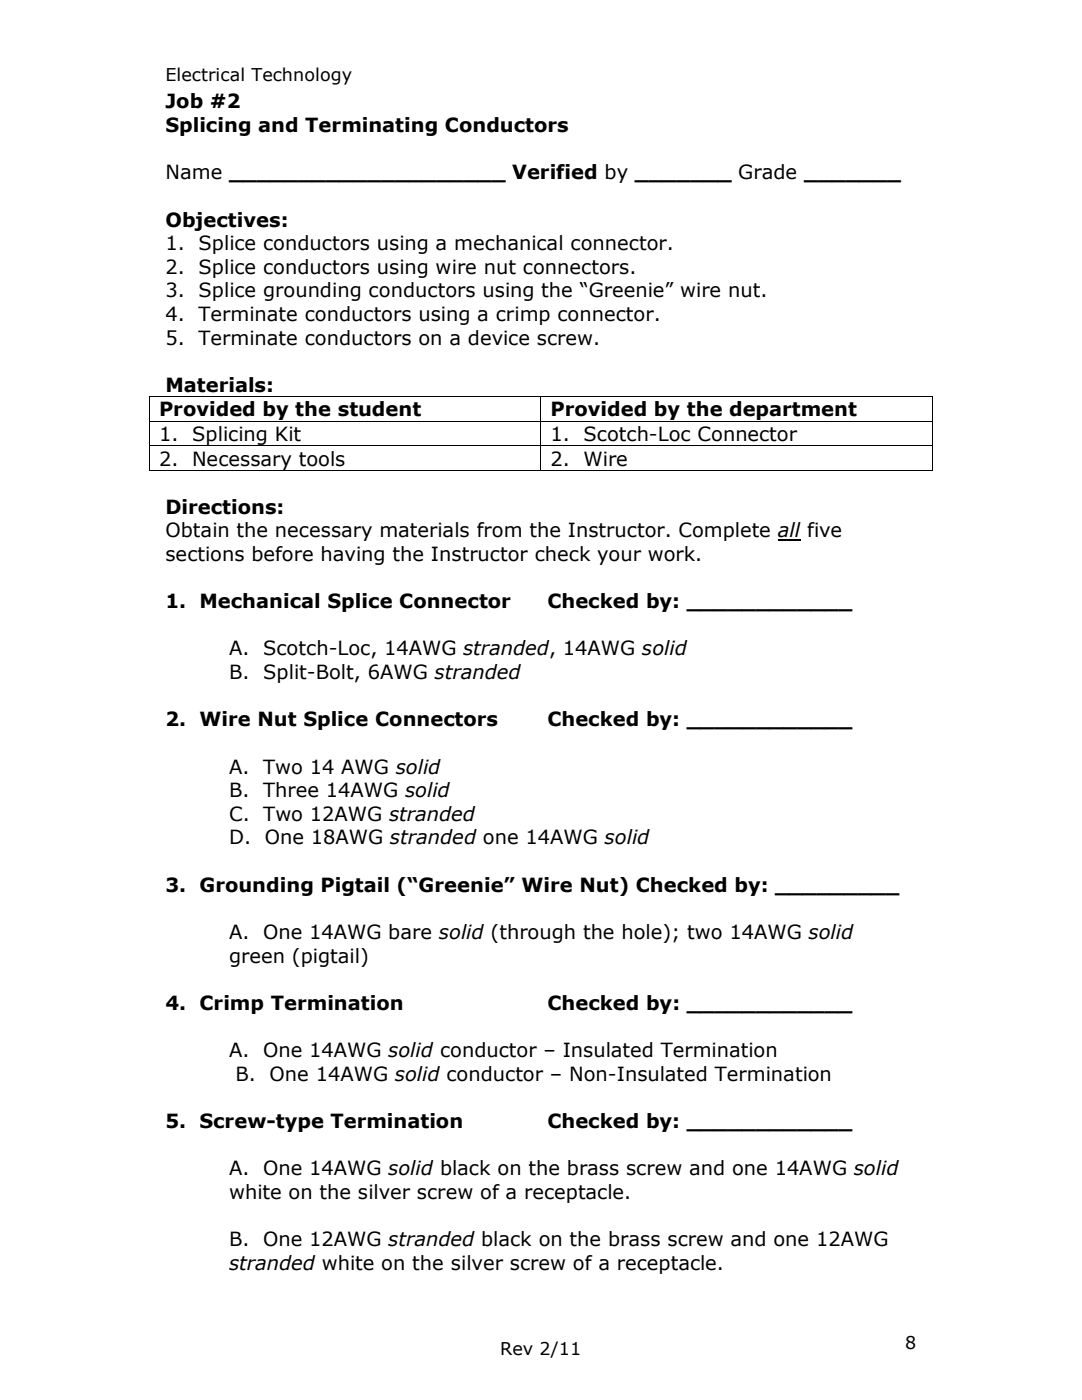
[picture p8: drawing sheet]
<svg xmlns="http://www.w3.org/2000/svg" width="216mm" height="279mm" viewBox="0 0 216 279" stroke-linecap="round" stroke-linejoin="round" font-family="sans-serif">
<defs><g id="words">
<g font-size="3.9">
<text x="33" y="21.6">Job #2</text>
<text x="33" y="26.3">Splicing and Terminating Conductors</text>
<text x="33" y="35.8">Name ____________________ Verified by _______ Grade _______</text>
<text x="33" y="45.2">Objectives:</text>
<text x="33" y="49.9">1. Splice conductors using a mechanical connector.</text>
<text x="33" y="54.7">2. Splice conductors using wire nut connectors.</text>
<text x="33" y="59.4">3. Splice grounding conductors using the “Greenie” wire nut.</text>
<text x="33" y="64.1">4. Terminate conductors using a crimp connector.</text>
<text x="33" y="68.8">5. Terminate conductors on a device screw.</text>
<text x="31.7" y="83.1">Provided by the student</text>
<text x="33" y="78.2">Materials:</text>
<text x="109.9" y="83.1">Provided by the department</text>
<text x="31.7" y="88">1. Splicing Kit</text>
<text x="109.9" y="88">1. Scotch-Loc Connector</text>
<text x="31.7" y="92.9">2. Necessary tools</text>
<text x="109.9" y="92.9">2. Wire</text>
<text x="33" y="102.5">Directions:</text>
<text x="33" y="107.2">Obtain the necessary materials from the Instructor. Complete all five</text>
<text x="33" y="111.9">sections before having the Instructor check your work.</text>
<text x="33" y="121.4">1. Mechanical Splice Connector</text>
<text x="109.2" y="121.4">Checked by: ____________</text>
<text x="45.7" y="130.8">A. Scotch-Loc, 14AWG stranded, 14AWG solid</text>
<text x="45.7" y="135.5">B. Split-Bolt, 6AWG stranded</text>
<text x="33" y="144.9">2. Wire Nut Splice Connectors</text>
<text x="109.2" y="144.9">Checked by: ____________</text>
<text x="45.7" y="154.4">A. Two 14 AWG solid</text>
<text x="45.7" y="159.1">B. Three 14AWG solid</text>
<text x="45.7" y="163.8">C. Two 12AWG stranded</text>
<text x="45.7" y="168.5">D. One 18AWG stranded one 14AWG solid</text>
<text x="33" y="178">3. Grounding Pigtail (“Greenie” Wire Nut) Checked by: _________</text>
<text x="45.7" y="187.4">A. One 14AWG bare solid (through the hole); two 14AWG solid</text>
<text x="45.7" y="192.1">green (pigtail)</text>
<text x="33" y="201.5">4. Crimp Termination</text>
<text x="109.2" y="201.5">Checked by: ____________</text>
<text x="45.7" y="211">A. One 14AWG solid conductor – Insulated Termination</text>
<text x="47" y="215.7">B. One 14AWG solid conductor – Non-Insulated Termination</text>
<text x="33" y="225.1">5. Screw-type Termination</text>
<text x="109.2" y="225.1">Checked by: ____________</text>
<text x="45.7" y="239.3">white on the silver screw of a receptacle.</text>
<text x="45.7" y="234.6">A. One 14AWG solid black on the brass screw and one 14AWG solid</text>
<text x="45.7" y="248.7">B. One 12AWG stranded black on the brass screw and one 12AWG</text>
<text x="45.7" y="253.4">stranded white on the silver screw of a receptacle.</text>
</g>
<g font-size="3.5">
<text x="33" y="16.3">Electrical Technology</text>
<text x="180.6" y="269.3">8</text>
<text x="99.8" y="270.5">Rev 2/11</text>
</g>
</g></defs>
<path d="M29.8 79.1h.1v.1h-.1zM107.9 79.1h.1v.1h-.1zM186 79.1h.1v.1h-.1zM29.8 84h.1v.2h-.1zM29.8 88.9h.1v.1h-.1zM29.8 93.8h.1v.1h-.1zM107.9 84h.1v.2h-.1zM107.9 88.9h.1v.1h-.1zM107.9 93.8h.1v.1h-.1zM186 84h.1v.2h-.1zM186 88.9h.1v.1h-.1zM186 93.8h.1v.1h-.1z" fill="#000"/>
<g fill="none" stroke="#000" stroke-width=".2">
<path d="M29.8 79.2v4.8M29.9 79.2h78M107.9 79.2v4.8M108 79.2h78M186.1 79.2v4.8M29.8 84.2v4.7M29.8 89v4.8M29.9 84.1h78M29.9 88.9h78M29.9 93.9h78M107.9 84.2v4.7M107.9 89v4.8"/>
<path d="M108 84.1h78M108 88.9h78M108 93.9h78M186.1 84.2v4.7M186.1 89v4.8"/>
</g>
<path d="M155.2 107.7h4.5" fill="none" stroke="#000" stroke-width=".21"/>
<use href="#words"/>
</svg>
